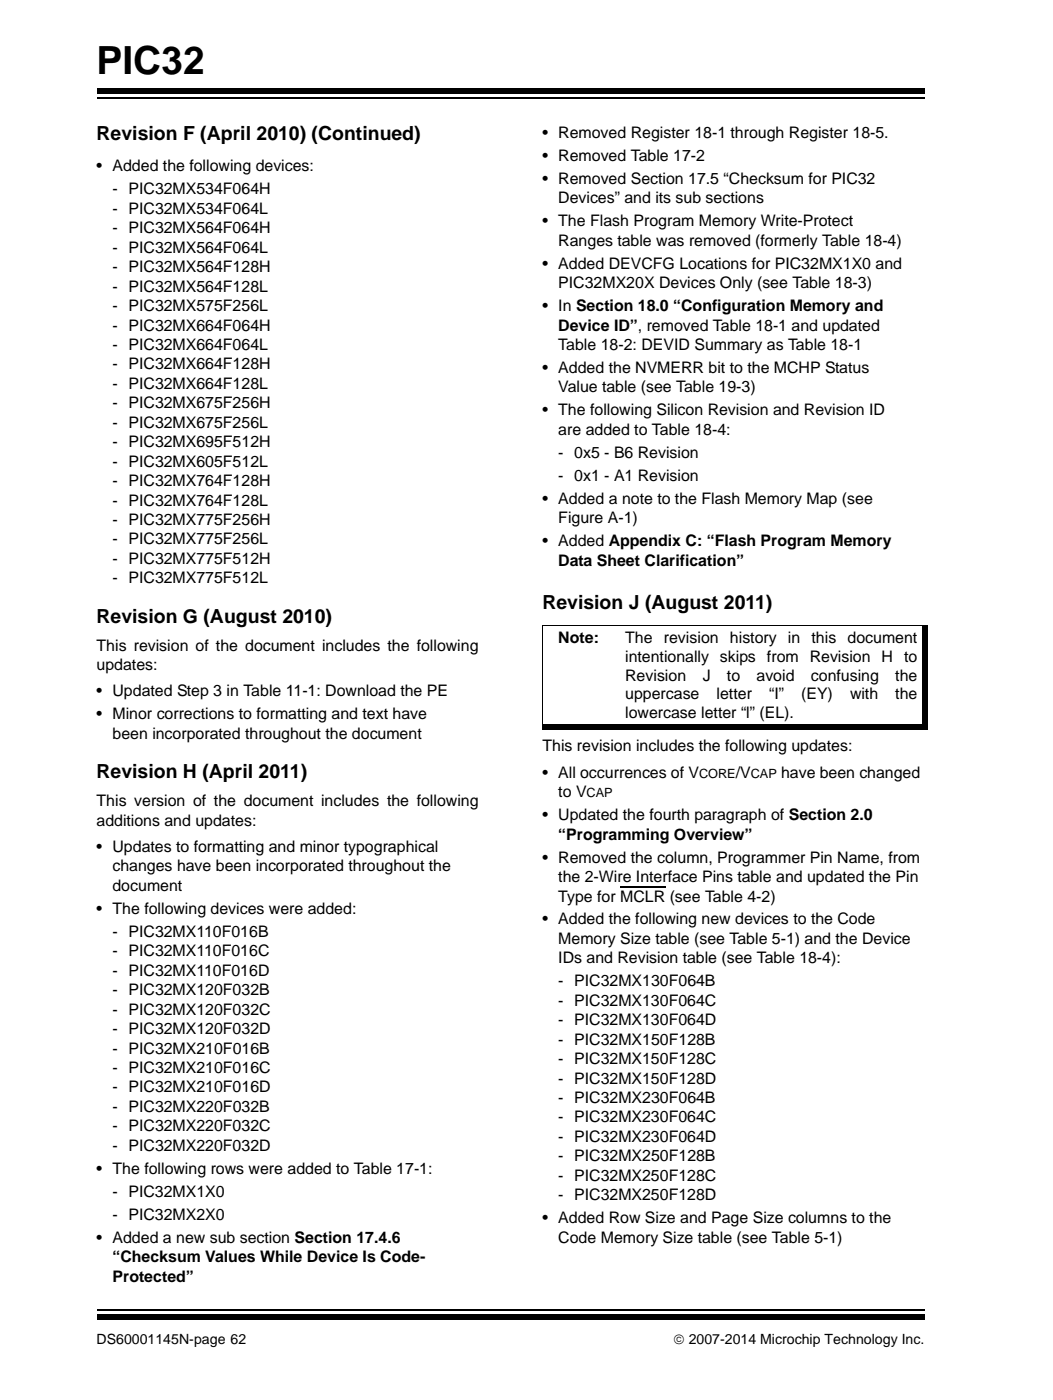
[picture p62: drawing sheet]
<svg xmlns="http://www.w3.org/2000/svg" width="210mm" height="279mm" viewBox="0 0 210 279" stroke-linecap="round" stroke-linejoin="round" font-family="sans-serif">
<defs><g id="words">
<text font-size="7.7" x="19.3" y="14.7">PIC32</text>
<g font-size="3.9">
<text x="19.3" y="28">Revision F (April 2010) (Continued)</text>
<text x="19.3" y="124.3">Revision G (August 2010)</text>
<text x="108.2" y="121.5">Revision J (August 2011)</text>
<text x="19.3" y="155.3">Revision H (April 2011)</text>
</g>
<g font-size="3.2">
<text x="108.2" y="27.5">• Removed Register 18-1 through Register 18-5.</text>
<text x="19.3" y="34.2">• Added the following devices:</text>
<text x="108.2" y="32.1">• Removed Table 17-2</text>
<text x="22.4" y="38.8">- PIC32MX534F064H</text>
<text x="108.2" y="36.7">• Removed Section 17.5 “Checksum for PIC32</text>
<text x="111.3" y="40.6">Devices” and its sub sections</text>
<text x="22.4" y="42.7">- PIC32MX534F064L</text>
<text x="22.4" y="46.6">- PIC32MX564F064H</text>
<text x="108.2" y="45.2">• The Flash Program Memory Write-Protect</text>
<text x="22.4" y="50.4">- PIC32MX564F064L</text>
<text x="108.2" y="53.6">• Added DEVCFG Locations for PIC32MX1X0 and</text>
<text x="111.3" y="49">Ranges table was removed (formerly Table 18-4)</text>
<text x="22.4" y="54.3">- PIC32MX564F128H</text>
<text x="22.4" y="58.2">- PIC32MX564F128L</text>
<text x="111.3" y="57.5">PIC32MX20X Devices Only (see Table 18-3)</text>
<text x="22.4" y="62.1">- PIC32MX575F256L</text>
<text x="22.4" y="66">- PIC32MX664F064H</text>
<text x="108.2" y="62.1">• In Section 18.0 “Configuration Memory and</text>
<text x="111.3" y="66">Device ID”, removed Table 18-1 and updated</text>
<text x="22.4" y="69.8">- PIC32MX664F064L</text>
<text x="111.3" y="69.8">Table 18-2: DEVID Summary as Table 18-1</text>
<text x="22.4" y="73.7">- PIC32MX664F128H</text>
<text x="22.4" y="77.6">- PIC32MX664F128L</text>
<text x="108.2" y="74.4">• Added the NVMERR bit to the MCHP Status</text>
<text x="22.4" y="81.5">- PIC32MX675F256H</text>
<text x="108.2" y="82.9">• The following Silicon Revision and Revision ID</text>
<text x="111.3" y="78.3">Value table (see Table 19-3)</text>
<text x="22.4" y="85.4">- PIC32MX675F256L</text>
<text x="22.4" y="89.2">- PIC32MX695F512H</text>
<text x="111.3" y="86.8">are added to Table 18-4:</text>
<text x="22.4" y="93.1">- PIC32MX605F512L</text>
<text x="111.3" y="91.4">- 0x5 - B6 Revision</text>
<text x="111.3" y="96">- 0x1 - A1 Revision</text>
<text x="22.4" y="97">- PIC32MX764F128H</text>
<text x="22.4" y="100.9">- PIC32MX764F128L</text>
<text x="108.2" y="100.5">• Added a note to the Flash Memory Map (see</text>
<text x="22.4" y="104.8">- PIC32MX775F256H</text>
<text x="111.3" y="104.4">Figure A-1)</text>
<text x="22.4" y="108.7">- PIC32MX775F256L</text>
<text x="22.4" y="112.5">- PIC32MX775F512H</text>
<text x="108.2" y="109">• Added Appendix C: “Flash Program Memory</text>
<text x="111.3" y="112.9">Data Sheet Clarification”</text>
<text x="22.4" y="116.4">- PIC32MX775F512L</text>
<text x="19.3" y="129.8">This revision of the document includes the following</text>
<text x="111.3" y="128.4">Note:</text>
<text x="124.7" y="128.4">The</text>
<text x="132.4" y="128.4">revision</text>
<text x="145.6" y="128.4">history</text>
<text x="157.1" y="128.4">in</text>
<text x="161.8" y="128.4">this</text>
<text x="169" y="128.4">document</text>
<text x="19.3" y="133.7">updates:</text>
<text x="124.7" y="132.1">intentionally skips from Revision H to</text>
<text x="124.7" y="135.8">Revision</text>
<text x="140.1" y="135.8">J</text>
<text x="145" y="135.8">to</text>
<text x="150.9" y="135.8">avoid</text>
<text x="161.7" y="135.8">confusing</text>
<text x="178.5" y="135.8">the</text>
<text x="19.3" y="139">• Updated Step 3 in Table 11-1: Download the PE</text>
<text x="19.3" y="143.6">• Minor corrections to formatting and text have</text>
<text x="124.7" y="139.5">uppercase</text>
<text x="124.7" y="143.2">lowercase letter “l” (EL).</text>
<text x="142.9" y="139.5">letter</text>
<text x="153.4" y="139.5">“I”</text>
<text x="159.8" y="139.5">(EY)</text>
<text x="169.5" y="139.5">with</text>
<text x="178.5" y="139.5">the</text>
<text x="22.4" y="147.5">been incorporated throughout the document</text>
<text x="108.2" y="149.9">This revision includes the following updates:</text>
<text x="108.2" y="155.2">• All occurrences of V</text>
<text x="146.7" y="155.2">/V</text>
<text x="155.8" y="155.2">have been changed</text>
<text x="19.3" y="160.9">This version of the document includes the following</text>
<text x="111.3" y="159.1">to V</text>
<text x="19.3" y="164.7">additions and updates:</text>
<text x="108.2" y="163.7">• Updated the fourth paragraph of Section 2.0</text>
<text x="111.3" y="167.6">“Programming Overview”</text>
<text x="19.3" y="170">• Updates to formatting and minor typographical</text>
<text x="22.4" y="173.9">changes have been incorporated throughout the</text>
<text x="108.2" y="172.2">• Removed the column, Programmer Pin Name, from</text>
<text x="22.4" y="177.8">document</text>
<text x="111.3" y="176">the 2-Wire Interface Pins table and updated the Pin</text>
<text x="111.3" y="179.9">Type for MCLR (see Table 4-2)</text>
<text x="19.3" y="182.4">• The following devices were added:</text>
<text x="108.2" y="184.5">• Added the following new devices to the Code</text>
<text x="22.4" y="187">- PIC32MX110F016B</text>
<text x="22.4" y="190.8">- PIC32MX110F016C</text>
<text x="111.3" y="188.4">Memory Size table (see Table 5-1) and the Device</text>
<text x="22.4" y="194.7">- PIC32MX110F016D</text>
<text x="111.3" y="192.3">IDs and Revision table (see Table 18-4):</text>
<text x="111.3" y="196.9">- PIC32MX130F064B</text>
<text x="22.4" y="198.6">- PIC32MX120F032B</text>
<text x="22.4" y="202.5">- PIC32MX120F032C</text>
<text x="111.3" y="200.7">- PIC32MX130F064C</text>
<text x="22.4" y="206.4">- PIC32MX120F032D</text>
<text x="111.3" y="204.6">- PIC32MX130F064D</text>
<text x="111.3" y="208.5">- PIC32MX150F128B</text>
<text x="22.4" y="210.3">- PIC32MX210F016B</text>
<text x="22.4" y="214.1">- PIC32MX210F016C</text>
<text x="111.3" y="212.4">- PIC32MX150F128C</text>
<text x="22.4" y="218">- PIC32MX210F016D</text>
<text x="22.4" y="221.9">- PIC32MX220F032B</text>
<text x="111.3" y="216.2">- PIC32MX150F128D</text>
<text x="111.3" y="220.1">- PIC32MX230F064B</text>
<text x="22.4" y="225.8">- PIC32MX220F032C</text>
<text x="111.3" y="224">- PIC32MX230F064C</text>
<text x="111.3" y="227.9">- PIC32MX230F064D</text>
<text x="22.4" y="229.7">- PIC32MX220F032D</text>
<text x="111.3" y="231.8">- PIC32MX250F128B</text>
<text x="19.3" y="234.2">• The following rows were added to Table 17-1:</text>
<text x="22.4" y="238.8">- PIC32MX1X0</text>
<text x="111.3" y="235.7">- PIC32MX250F128C</text>
<text x="111.3" y="239.5">- PIC32MX250F128D</text>
<text x="22.4" y="243.4">- PIC32MX2X0</text>
<text x="108.2" y="244.1">• Added Row Size and Page Size columns to the</text>
<text x="19.3" y="248">• Added a new sub section Section 17.4.6</text>
<text x="22.4" y="251.9">“Checksum Values While Device Is Code-</text>
<text x="111.3" y="248">Code Memory Size table (see Table 5-1)</text>
<text x="22.4" y="255.8">Protected”</text>
</g>
<g font-size="2.8">
<text x="19.3" y="268.1">DS60001145N-page 62</text>
<text x="134.3" y="268.1">© 2007-2014 Microchip Technology Inc.</text>
</g>
<g font-size="2.5">
<text x="139.4" y="155.2">CORE</text>
<text x="149.7" y="155.2">CAP</text>
<text x="117" y="159.1">CAP</text>
</g>
</g></defs>
<path d="M19.3 19.6h165.1" fill="none" stroke="#000" stroke-width=".36"/>
<path d="M19.3 17.7h165.1v1h-165.1z" fill="#000"/>
<path d="M19.3 260.4h165.1v5.9h-165.1z" fill="#fff"/>
<path d="M19.3 261.4h165.1" fill="none" stroke="#000" stroke-width=".36"/>
<path d="M108.1 144.5h76.8v1h-76.8zM183.8 125h1.1v19.5h-1.1zM19.3 262.3h165.1v1.1h-165.1z" fill="#000"/>
<path d="M123.7 176.9h9" fill="none" stroke="#000" stroke-width=".23"/>
<path d="M108.1 124.9h76.8M108.2 125v19.5" fill="none" stroke="#000" stroke-width=".2"/>
<use href="#words"/>
</svg>
